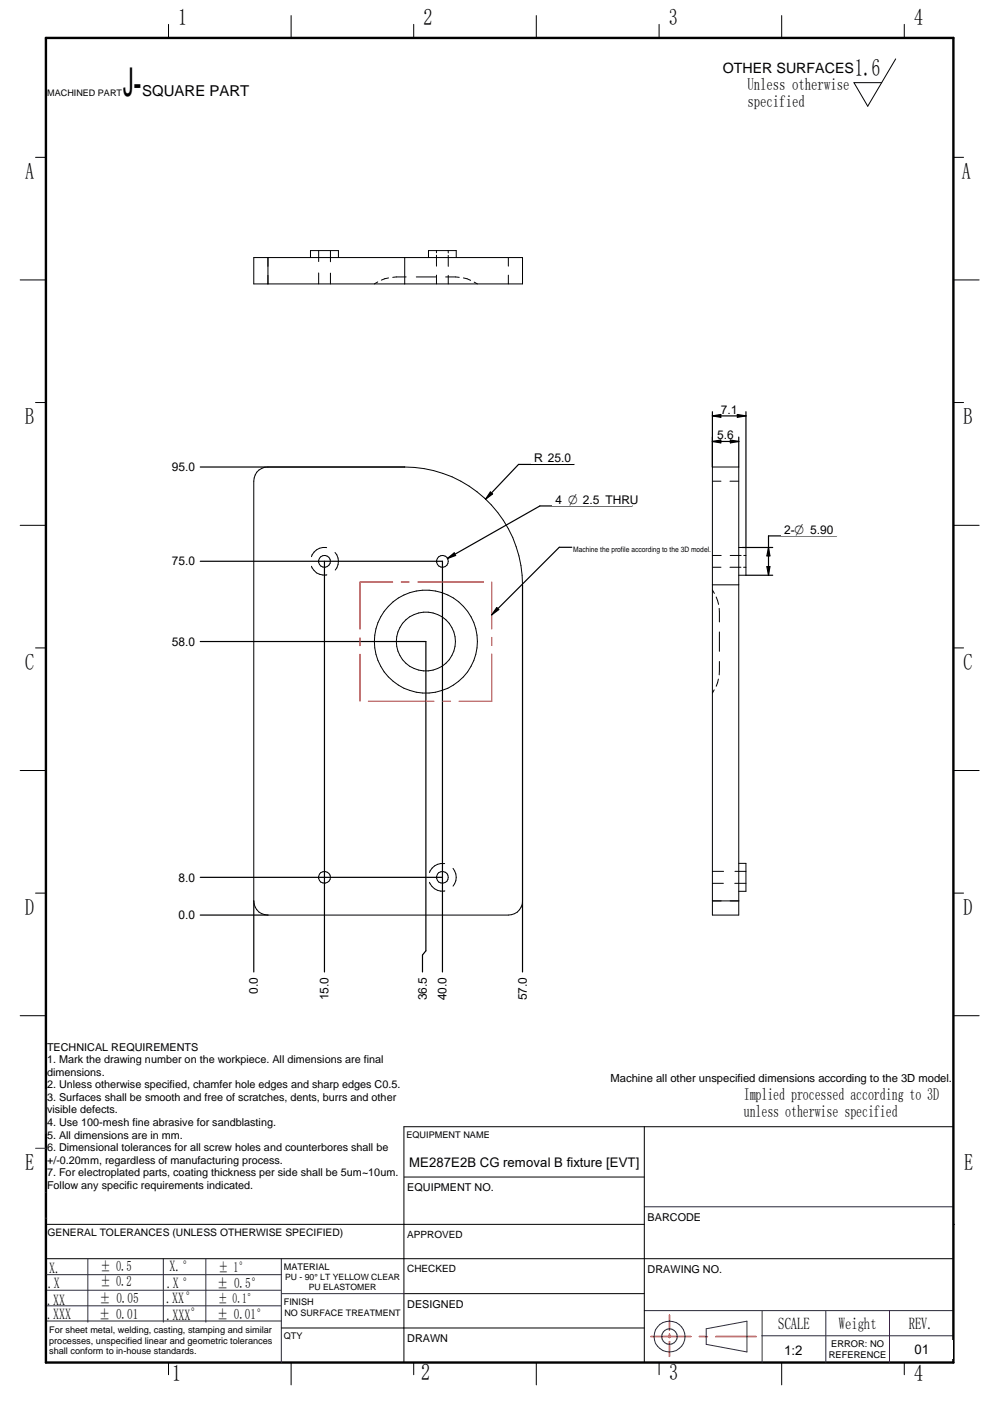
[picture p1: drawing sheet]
<svg xmlns="http://www.w3.org/2000/svg" width="210mm" height="297mm" viewBox="0 0 210 297" stroke-linecap="round" stroke-linejoin="round" font-family="sans-serif">
<defs><g id="words">
<text font-size="8.4" x="26" y="20.4">J-</text>
<text font-size="5.1" x="181.3" y="16.2">1.6</text>
<g font-size="4.9">
<text x="37.8" y="5.3">1</text>
<text x="89.8" y="5.3">2</text>
<text x="141.8" y="5.3">3</text>
<text x="193.8" y="5.3">4</text>
<text x="5.3" y="38">A</text>
<text x="204" y="38">A</text>
<text x="5.3" y="90">B</text>
<text x="204.3" y="90">B</text>
<text x="5.3" y="142">C</text>
<text x="204.3" y="142">C</text>
<text x="5.3" y="194">D</text>
<text x="204.3" y="194">D</text>
<text x="5.3" y="248.1">E</text>
<text x="204.4" y="248.1">E</text>
<text x="36.5" y="292.7">1</text>
<text x="89.3" y="292.7">2</text>
<text x="141.9" y="292.7">3</text>
<text x="193.8" y="292.7">4</text>
</g>
<g font-size="3.6">
<text x="158.5" y="19">Unless otherwise</text>
<text x="158.5" y="22.6">specified</text>
<text x="157.7" y="233.1">Implied processed according to 3D</text>
<text x="157.7" y="236.7">unless otherwise specified</text>
<text x="165" y="281.8">SCALE</text>
<text x="177.8" y="281.8">Weight</text>
<text x="192.7" y="281.8">REV.</text>
</g>
<g font-size="3.3">
<text x="10.5" y="269.8">X.</text>
<text x="35.9" y="269.5">X.°</text>
<text x="10.1" y="273">.X</text>
<text x="35.3" y="273.2">.X °</text>
<text x="10" y="276.6">.XX</text>
<text x="10" y="279.7">.XXX</text>
<text x="35.2" y="276.2">.XX°</text>
<text x="35.3" y="279.8">.XXX°</text>
</g>
<text font-size="3.2" x="30.1" y="20.4">SQUARE PART</text>
<g font-size="3">
<text x="153.2" y="15.4">OTHER SURFACES</text>
<text x="21.3" y="269.5">± 0.5</text>
<text x="46.4" y="269.7">± 1°</text>
<text x="21.3" y="272.7">± 0.2</text>
<text x="46.1" y="273.1">± 0.5°</text>
<text x="21" y="279.6">± 0.01</text>
<text x="21.1" y="276.4">± 0.05</text>
<text x="46" y="279.6">± 0.01°</text>
</g>
<text font-size="2.9" x="46.3" y="276.4">± 0.1°</text>
<g font-size="2.8">
<text x="86.8" y="247.5">ME287E2B CG removal B fixture [EVT]</text>
<text x="166.3" y="287.3">1:2</text>
<text x="193.9" y="287.1">01</text>
</g>
<g font-size="2.5">
<text x="152.8" y="87.8">7.1</text>
<text x="152.1" y="93.1">5.6</text>
<text x="36.4" y="99.9">95.0</text>
<text x="113.3" y="98">R 25.0</text>
<text x="117.8" y="106.8">4 O 2.5 THRU</text>
<text x="166.2" y="113.2">2-O 5.90</text>
<text x="36.4" y="119.9">75.0</text>
<text x="36.4" y="136.9">58.0</text>
<text x="37.8" y="186.9">8.0</text>
<text x="37.8" y="194.9">0.0</text>
<text x="54.7" y="210.7" transform="rotate(-90 54.7 210.7)">0.0</text>
<text x="69.7" y="212.1" transform="rotate(-90 69.7 212.1)">15.0</text>
<text x="90.5" y="212.1" transform="rotate(-90 90.5 212.1)">36.5</text>
<text x="94.7" y="212.1" transform="rotate(-90 94.7 212.1)">40.0</text>
<text x="111.7" y="212.1" transform="rotate(-90 111.7 212.1)">57.0</text>
</g>
<text font-size="2.4" x="129.5" y="229.5">Machine all other unspecified dimensions according to the 3D model.</text>
<g font-size="2.3">
<text x="10" y="222.8">TECHNICAL REQUIREMENTS</text>
<text x="10" y="225.4">1. Mark the drawing number on the workpiece. All dimensions are final</text>
<text x="10" y="228.1">dimensions.</text>
<text x="10" y="230.8">2. Unless otherwise specified, chamfer hole edges and sharp edges C0.5.</text>
<text x="10" y="233.4">3. Surfaces shall be smooth and free of scratches, dents, burrs and other</text>
<text x="10" y="236.1">visible defects.</text>
<text x="10" y="238.7">4. Use 100-mesh fine abrasive for sandblasting.</text>
<text x="10" y="241.4">5. All dimensions are in mm.</text>
<text x="10" y="244.1">6. Dimensional tolerances for all screw holes and counterbores shall be</text>
<text x="10" y="246.7">+/-0.20mm, regardless of manufacturing process.</text>
<text x="10" y="249.4">7. For electroplated parts, coating thickness per side shall be 5um~10um.</text>
<text x="10" y="252.1">Follow any specific requirements indicated.</text>
<text x="86.3" y="252.6">EQUIPMENT NO.</text>
<text x="137.3" y="258.9">BARCODE</text>
<text x="137.3" y="269.9">DRAWING NO.</text>
<text x="86.3" y="277.3">DESIGNED</text>
<text x="86.3" y="284.6">DRAWN</text>
</g>
<text font-size="2.2" x="10.1" y="262">GENERAL TOLERANCES (UNLESS OTHERWISE SPECIFIED)</text>
<g font-size="2.1">
<text x="86.3" y="262.4">APPROVED</text>
<text x="86.3" y="269.7">CHECKED</text>
</g>
<g font-size="2">
<text x="175.8" y="287.8">REFERENCE</text>
<text x="176.2" y="285.5">ERROR: NO</text>
</g>
<g font-size="1.9">
<text x="10" y="20.4">MACHINED PART</text>
<text x="86.2" y="241.2">EQUIPMENT NAME</text>
<text x="60.2" y="269.2">MATERIAL</text>
<text x="60.2" y="276.6">FINISH</text>
<text x="60.3" y="278.9">NO SURFACE TREATMENT</text>
<text x="10.4" y="282.6">For sheet metal, welding, casting, stamping and similar</text>
<text x="10.4" y="284.9">processes, unspecified linear and geometric tolerances</text>
<text x="10.4" y="287.1">shall conform to in-house standards.</text>
<text x="60.2" y="283.9">QTY</text>
</g>
<g font-size="1.8">
<text x="60.5" y="271.5">PU - 90° LT YELLOW CLEAR</text>
<text x="65.5" y="273.6">PU ELASTOMER</text>
</g>
<text font-size="1.6" x="121.5" y="117">Machine the profile according to the 3D model.</text>
</g></defs>
<g fill="none" stroke="#26264c" stroke-width=".21">
<path d="M9.7 231v9.3M7.5 243.5h2.2M9.6 252.9h.1M9.7 258.3h.1M136.6 255.9h65.5M9.6 276.9h50M9.6 273.6h50M9.9 270.3h50M18.6 266.9v13.4M34.6 266.9v13.4M43.6 266.9v13.4M59.6 266.9v22"/>
<path d="M59.8 274.3h26M136.6 277.9h65.5M161.6 277.9v11M175.1 277.9v11M188.6 277.9v11M9.9 280.1h49.7M149.7 281.7l8.7-1.6v6.5l-8.7-1.6zM161.5 283.2h40.6"/>
<circle cx="142" cy="283.4" r="1.64"/>
<circle cx="142" cy="283.4" r="3.3"/>
</g>
<g fill="none" stroke="#000" stroke-width=".21">
<path d="M35.7 5.2v2.8M87.7 5.2v2.8M139.7 5.2v2.8M189.9 12.5l-5.9 10-2.9-5h5.8M191.7 5.2v2.8M7.5 33.4h2.2M202.1 33.4h2.2M4.3 59.4h5.4M202.1 59.4h5.5M7.5 85.3h2.2M202.1 85.3h2.2M4.3 111.4h5.4"/>
<path d="M202.1 111.4h5.5M7.5 137.4h2.2M202.1 137.4h2.2M4.3 163.4h5.4M202.1 163.4h5.5M7.5 189.4h2.2M202.1 189.4h2.2M4.3 215.3h5.4M202.1 215.3h5.5M202.1 238.9h-116.5v50M85.7 249.6h50.9M136.6 259.6h-126.8"/>
<path d="M202.2 259.6h.1M9.7 266.9h192.4M85.8 274.3h50.8M35.7 288.9v2.6M61.7 288.9v4.7M85.6 281.6h51M87.7 288.9v2.6M113.7 288.9v4.7M139.7 288.9v2.6M165.7 288.9v4.7M191.7 288.9v2.6"/>
</g>
<path d="M9.7 8h192.4v280.9h-192.4z" fill="none" stroke="#000" stroke-width=".51"/>
<path d="M141.9 278.8v3.2M138 283.4h8.5M141.9 282.9v.7M141.9 284.4v3.2M148.3 283.4h1.7M151.8 283.4h8.5" fill="none" stroke="#f00" stroke-width=".34"/>
<g fill="#fff">
<path d="M136.9 271.6h64.4v6h-64.4z"/>
<path d="M188.9 284.1h13v4h-13z"/>
<path d="M86 255.1h50.1v3.9h-50.1z"/>
<path d="M59.8 270.2h25.3v4h-25.3z"/>
<path d="M99.9 277.4h21.9v4h-21.9z"/>
<path d="M86.1 244.5h50v4h-50z"/>
<path d="M59.9 277.2h25.2v4.1h-25.2z"/>
<path d="M175.5 284.2h12.9v4h-12.9z"/>
<path d="M161.8 284.3h13v4h-13z"/>
<path d="M137 260.6h64.4v6h-64.4z"/>
</g>
<path d="M61.7 3.3v4.7M113.7 3.3v4.7M165.7 3.3v4.7M136.6 238.9v50M59.6 281.6h26" fill="none" stroke="#000" stroke-width=".21"/>
<path d="M14.5 11.3h28.1v12.1h-28.1z" fill="#fff"/>
<g fill="none" stroke="#000" stroke-width=".21">
<path d="M53.8 54.6h57v5.6h-57zM56.8 54.6v5.6M65.8 54.6v-1.5h6v1.5M67.6 53.1v2.4M67.6 57.9v2.3M70.1 53.1v2.4M70.1 57.9v2.3M80.1 59.8l-.7 .4M82.4 58.9l-1.5 .5M85.8 54.6v5.6M86.1 58.7l-2.8 .1M88.3 58.7h4.1"/>
<path d="M90.8 54.6v-1.5h5.9v1.5M92.5 53.1v.5M92.5 54.1v2.3M92.5 58.3v1.9M94.5 58.7l2.9 .1M95 53.1v.5M95 54.1v2.4M95 58.4v1.8M98.3 58.9l1.5 .5M100.5 59.8l.7 .4M107.8 54.6v1.8M107.8 58.3v1.9"/>
<path d="M151 99h5.6v95h-5.6zM54.4 100.1a3.2 3.2 0 0 1 2.4-1.1h29a25 25 0 0 1 25 25v67a2.98 2.98 0 0 1-3 3h-51a2.92 2.92 0 0 1-3-3v-89l.1-.7zM69.3 116.1a2.81 2.81 0 0 0-3.3 1.9M71 117.1a2.83 2.83 0 0 1 .1 3.8M151 117.8h1.9M151 102h1.9M154.8 102h1.8M156.6 116.1h1.6v5.9h-1.6M157.1 117.8h-2.3M157.7 117.8h.5M66 120.1a2.79 2.79 0 0 0 3.3 1.8M151 125.1l.5 .7"/>
<path d="M151 124h5.6M151 120.3h1.9M151.8 126.6l.6 1.5M152.5 129v2.9M152.5 134v4.1M157.1 120.3h-2.3M157.6 120.3h.6M151.4 146.3l-.4 .6M152.3 144l-.5 1.5M152.5 140.3v2.8M91.1 187.1a2.9 2.9 0 0 0 3.2 1.8M94.3 183.1a2.95 2.95 0 0 0-3.2 1.9"/>
<path d="M96.1 184.1a2.96 2.96 0 0 1 0 3.8M151 191h5.6M151 187.3h2.4M151 184.7h2.4M155.8 187.3h2.4M155.8 184.7h2.4M156.6 183h1.6v6h-1.6"/>
<circle cx="68.8" cy="119" r="1.26"/>
<circle cx="93.8" cy="119" r="1.26"/>
<circle cx="90.3" cy="136" r="10.9"/>
<circle cx="90.3" cy="136" r="6.3"/>
<circle cx="68.8" cy="186" r="1.25"/>
<circle cx="93.8" cy="186" r="1.25"/>
</g>
<path d="M42.5 194h14.3" fill="none" stroke="#000" stroke-width=".25"/>
<path d="M37.2 192.8h4.8v2.4h-4.8z" fill="#fff"/>
<path d="M42.5 186h51.3" fill="none" stroke="#000" stroke-width=".25"/>
<path d="M37.2 184.8h4.8v2.4h-4.8z" fill="#fff"/>
<path d="M42.5 136h47.8" fill="none" stroke="#000" stroke-width=".25"/>
<path d="M35.8 134.8h6.2v2.4h-6.2z" fill="#fff"/>
<path d="M42.5 119h51.3" fill="none" stroke="#000" stroke-width=".25"/>
<path d="M35.8 117.8h6.2v2.4h-6.2z" fill="#fff"/>
<path d="M42.5 99h43.3" fill="none" stroke="#000" stroke-width=".25"/>
<path d="M35.8 97.8h6.2v2.4h-6.2z" fill="#fff"/>
<path d="M53.8 191v15.1" fill="none" stroke="#000" stroke-width=".25"/>
<path d="M52.6 206.5h2.4v4.8h-2.4z" fill="#fff"/>
<path d="M68.8 119v87.1" fill="none" stroke="#000" stroke-width=".25"/>
<path d="M67.6 206.5h2.4v6.2h-2.4z" fill="#fff"/>
<path d="M93.8 119v87.1" fill="none" stroke="#000" stroke-width=".25"/>
<path d="M92.6 206.5h2.4v6.2h-2.4z" fill="#fff"/>
<path d="M90.3 136v65.6" fill="none" stroke="#000" stroke-width=".25"/>
<path d="M88.3 206.5h2.5v6.2h-2.5z" fill="#fff"/>
<path d="M110.8 124v82.1M90.3 201.6l-.7 .9v3.6" fill="none" stroke="#000" stroke-width=".25"/>
<path d="M109.6 206.5h2.4v6.2h-2.4z" fill="#fff"/>
<path d="M109.9 98.5h11.8" fill="none" stroke="#000" stroke-width=".25"/>
<path d="M112.6 95.9h9.1v2.4h-9.1z" fill="#fff"/>
<path d="M109.9 98.5l-6.9 7.3M104 104.3l.4 .4-1.4 1.1zM157.4 116.1h6.4M162.9 113.6h14.5M158.2 122h5.6" fill="none" stroke="#000" stroke-width=".25"/>
<path d="M104 104.3l.4 .4-1.4 1.1z" fill="#000"/>
<path d="M165.6 111.1h11.8v2.4h-11.8z" fill="#fff"/>
<path d="M151 92.7v6.3M156.6 92.7v6.3M162.9 116.1l.3 1.8h-.6zM162.9 113.6v8.4M162.6 120.1h.6l-.3 1.9z" fill="none" stroke="#000" stroke-width=".25"/>
<path d="M162.9 116.1l.3 1.8h-.6zM162.6 120.1h.6l-.3 1.9z" fill="#000"/>
<path d="M151.4 91h4.8v2.4h-4.8z" fill="#fff"/>
<path d="M151 93.6l1.8-.3v.6zM151 93.6h5.6M151 87.3v11.7M154.9 93.3l1.7 .3-1.7 .3zM158.2 87.3v28.8" fill="none" stroke="#000" stroke-width=".25"/>
<path d="M151 93.6l1.8-.3v.6zM154.9 93.3l1.7 .3-1.7 .3z" fill="#000"/>
<path d="M152.2 85.6h4.8v2.5h-4.8z" fill="#fff"/>
<path d="M151 88.2l1.8-.3v.6zM151 88.2h7.2M156.3 87.9l1.9 .3-1.9 .3zM114.5 107.3h19.5" fill="none" stroke="#000" stroke-width=".25"/>
<path d="M151 88.2l1.8-.3v.6zM156.3 87.9l1.9 .3-1.9 .3z" fill="#000"/>
<path d="M117.2 104.7h16.8v2.4h-16.8z" fill="#fff"/>
<path d="M94.9 118.4l1.4-1.2 .3 .6zM114.5 107.3l-19.6 11.1" fill="none" stroke="#000" stroke-width=".25"/>
<path d="M94.9 118.4l1.4-1.2 .3 .6z" fill="#000"/>
<path d="M76.3 135.2v1.7M76.3 138.7v10M83.3 123.4h-7v10M85 123.4h1.8M88.6 123.4h13.9M104.3 138.6v10.1h-7M104.3 123.4v10M104.3 135.1v1.8M78.1 148.7h13.9M93.8 148.7h1.7" fill="none" stroke="#f00" stroke-width=".21"/>
<path d="M121.2 114.3h19.6v3.6h-19.6z" fill="#fff"/>
<path d="M121.2 116h-2.6l-14.3 14.3M105.3 128.8l.4 .4-1.4 1.1z" fill="none" stroke="#000" stroke-width=".25"/>
<path d="M105.3 128.8l.4 .4-1.4 1.1z" fill="#000"/>
<use href="#words"/>
</svg>
